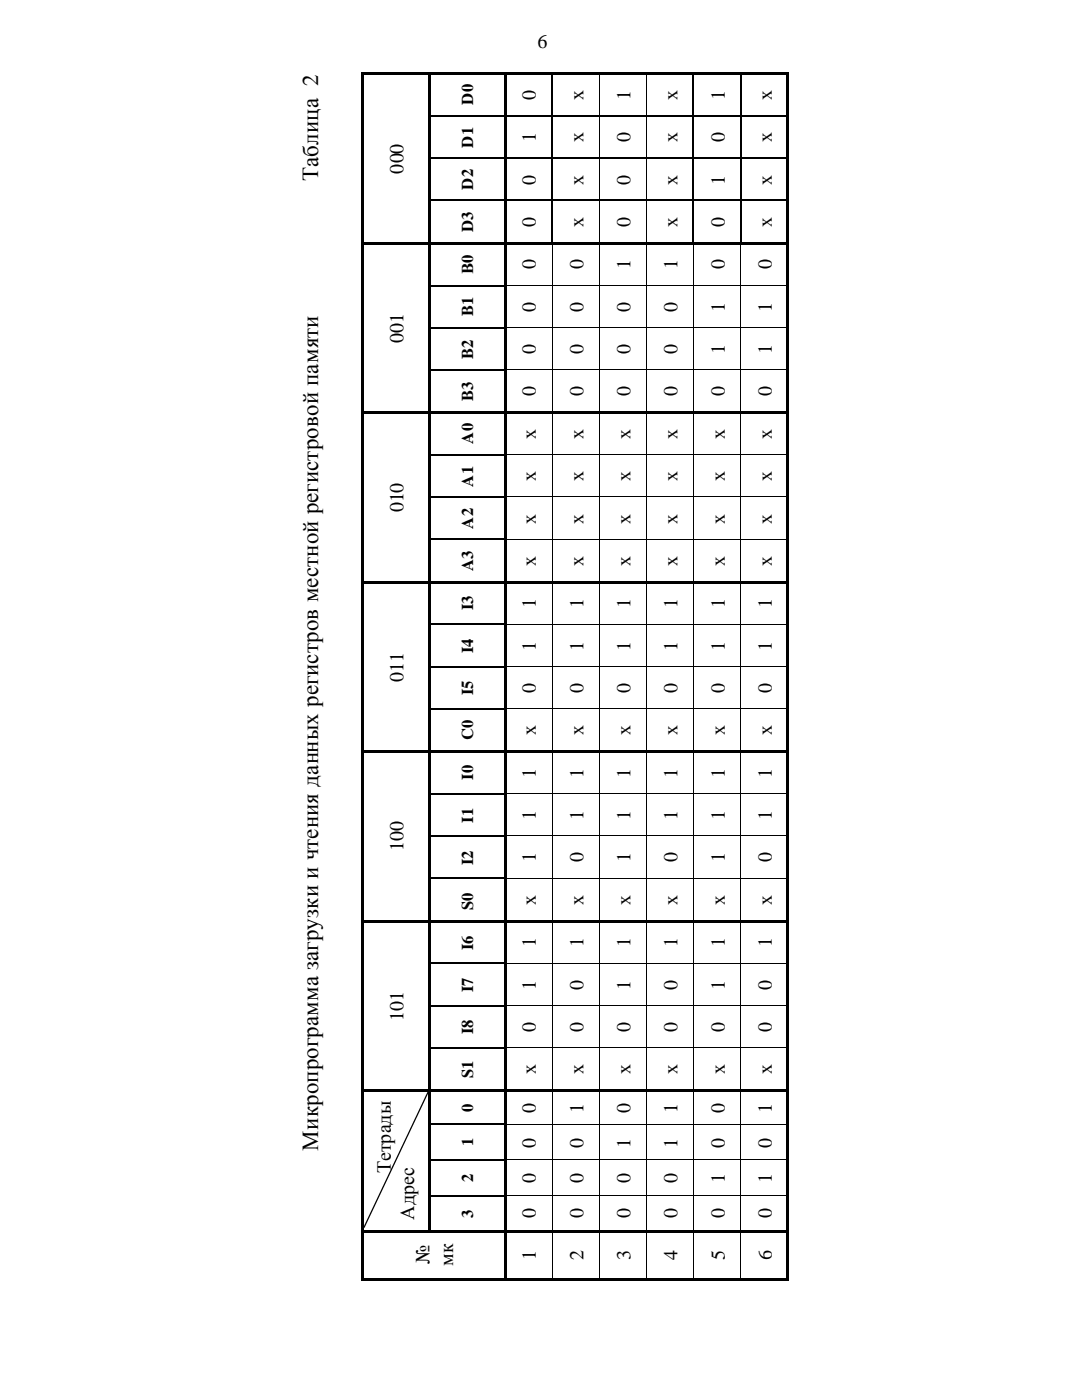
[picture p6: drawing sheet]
<svg xmlns="http://www.w3.org/2000/svg" width="216mm" height="279mm" viewBox="0 0 216 279" stroke-linecap="round" stroke-linejoin="round" font-family="sans-serif">
<defs><g id="words">
<g font-size="4.6">
<text x="63.5" y="36.2" transform="rotate(-90 63.5 36.2)">Таблица 2</text>
<text x="63.5" y="229.6" transform="rotate(-90 63.5 229.6)">Микропрограммазагрузкиичтения данных регистров местной регистровой памяти</text>
</g>
<g font-size="4">
<text x="107.3" y="9.7">6</text>
<text x="106.9" y="19.9" transform="rotate(-90 106.9 19.9)">0</text>
<text x="116.4" y="19.9" transform="rotate(-90 116.4 19.9)">х</text>
<text x="125.8" y="19.9" transform="rotate(-90 125.8 19.9)">1</text>
<text x="135.2" y="19.9" transform="rotate(-90 135.2 19.9)">х</text>
<text x="144.6" y="19.9" transform="rotate(-90 144.6 19.9)">1</text>
<text x="154" y="19.9" transform="rotate(-90 154 19.9)">х</text>
<text x="106.9" y="28.4" transform="rotate(-90 106.9 28.4)">1</text>
<text x="116.4" y="28.4" transform="rotate(-90 116.4 28.4)">х</text>
<text x="125.8" y="28.4" transform="rotate(-90 125.8 28.4)">0</text>
<text x="135.2" y="28.4" transform="rotate(-90 135.2 28.4)">х</text>
<text x="144.6" y="28.4" transform="rotate(-90 144.6 28.4)">0</text>
<text x="154" y="28.4" transform="rotate(-90 154 28.4)">х</text>
<text x="80.5" y="34.6" transform="rotate(-90 80.5 34.6)">000</text>
<text x="106.9" y="36.8" transform="rotate(-90 106.9 36.8)">0</text>
<text x="116.4" y="36.8" transform="rotate(-90 116.4 36.8)">х</text>
<text x="125.8" y="36.8" transform="rotate(-90 125.8 36.8)">0</text>
<text x="135.2" y="36.8" transform="rotate(-90 135.2 36.8)">х</text>
<text x="144.6" y="36.8" transform="rotate(-90 144.6 36.8)">1</text>
<text x="154" y="36.8" transform="rotate(-90 154 36.8)">х</text>
<text x="106.9" y="45.3" transform="rotate(-90 106.9 45.3)">0</text>
<text x="116.4" y="45.3" transform="rotate(-90 116.4 45.3)">х</text>
<text x="125.8" y="45.3" transform="rotate(-90 125.8 45.3)">0</text>
<text x="135.2" y="45.3" transform="rotate(-90 135.2 45.3)">х</text>
<text x="144.6" y="45.3" transform="rotate(-90 144.6 45.3)">0</text>
<text x="154" y="45.3" transform="rotate(-90 154 45.3)">х</text>
<text x="106.9" y="53.7" transform="rotate(-90 106.9 53.7)">0</text>
<text x="116.4" y="53.7" transform="rotate(-90 116.4 53.7)">0</text>
<text x="125.8" y="53.7" transform="rotate(-90 125.8 53.7)">1</text>
<text x="135.2" y="53.7" transform="rotate(-90 135.2 53.7)">1</text>
<text x="144.6" y="53.7" transform="rotate(-90 144.6 53.7)">0</text>
<text x="154" y="53.7" transform="rotate(-90 154 53.7)">0</text>
<text x="106.9" y="62.2" transform="rotate(-90 106.9 62.2)">0</text>
<text x="116.4" y="62.2" transform="rotate(-90 116.4 62.2)">0</text>
<text x="125.8" y="62.2" transform="rotate(-90 125.8 62.2)">0</text>
<text x="135.2" y="62.2" transform="rotate(-90 135.2 62.2)">0</text>
<text x="144.6" y="62.2" transform="rotate(-90 144.6 62.2)">1</text>
<text x="154" y="62.2" transform="rotate(-90 154 62.2)">1</text>
<text x="80.5" y="68.4" transform="rotate(-90 80.5 68.4)">001</text>
<text x="106.9" y="70.7" transform="rotate(-90 106.9 70.7)">0</text>
<text x="116.4" y="70.7" transform="rotate(-90 116.4 70.7)">0</text>
<text x="125.8" y="70.7" transform="rotate(-90 125.8 70.7)">0</text>
<text x="135.2" y="70.7" transform="rotate(-90 135.2 70.7)">0</text>
<text x="144.6" y="70.7" transform="rotate(-90 144.6 70.7)">1</text>
<text x="154" y="70.7" transform="rotate(-90 154 70.7)">1</text>
<text x="106.9" y="79.1" transform="rotate(-90 106.9 79.1)">0</text>
<text x="116.4" y="79.1" transform="rotate(-90 116.4 79.1)">0</text>
<text x="125.8" y="79.1" transform="rotate(-90 125.8 79.1)">0</text>
<text x="135.2" y="79.1" transform="rotate(-90 135.2 79.1)">0</text>
<text x="144.6" y="79.1" transform="rotate(-90 144.6 79.1)">0</text>
<text x="154" y="79.1" transform="rotate(-90 154 79.1)">0</text>
<text x="106.9" y="87.5" transform="rotate(-90 106.9 87.5)">х</text>
<text x="116.4" y="87.5" transform="rotate(-90 116.4 87.5)">х</text>
<text x="125.8" y="87.5" transform="rotate(-90 125.8 87.5)">х</text>
<text x="135.2" y="87.5" transform="rotate(-90 135.2 87.5)">х</text>
<text x="144.6" y="87.5" transform="rotate(-90 144.6 87.5)">х</text>
<text x="154" y="87.5" transform="rotate(-90 154 87.5)">х</text>
<text x="106.9" y="96" transform="rotate(-90 106.9 96)">х</text>
<text x="116.4" y="96" transform="rotate(-90 116.4 96)">х</text>
<text x="125.8" y="96" transform="rotate(-90 125.8 96)">х</text>
<text x="135.2" y="96" transform="rotate(-90 135.2 96)">х</text>
<text x="144.6" y="96" transform="rotate(-90 144.6 96)">х</text>
<text x="154" y="96" transform="rotate(-90 154 96)">х</text>
<text x="80.5" y="102.3" transform="rotate(-90 80.5 102.3)">010</text>
<text x="106.9" y="104.5" transform="rotate(-90 106.9 104.5)">х</text>
<text x="116.4" y="104.5" transform="rotate(-90 116.4 104.5)">х</text>
<text x="125.8" y="104.5" transform="rotate(-90 125.8 104.5)">х</text>
<text x="135.2" y="104.5" transform="rotate(-90 135.2 104.5)">х</text>
<text x="144.6" y="104.5" transform="rotate(-90 144.6 104.5)">х</text>
<text x="154" y="104.5" transform="rotate(-90 154 104.5)">х</text>
<text x="106.9" y="112.9" transform="rotate(-90 106.9 112.9)">х</text>
<text x="116.4" y="112.9" transform="rotate(-90 116.4 112.9)">х</text>
<text x="125.8" y="112.9" transform="rotate(-90 125.8 112.9)">х</text>
<text x="135.2" y="112.9" transform="rotate(-90 135.2 112.9)">х</text>
<text x="144.6" y="112.9" transform="rotate(-90 144.6 112.9)">х</text>
<text x="154" y="112.9" transform="rotate(-90 154 112.9)">х</text>
<text x="106.9" y="121.3" transform="rotate(-90 106.9 121.3)">1</text>
<text x="116.4" y="121.3" transform="rotate(-90 116.4 121.3)">1</text>
<text x="125.8" y="121.3" transform="rotate(-90 125.8 121.3)">1</text>
<text x="135.2" y="121.3" transform="rotate(-90 135.2 121.3)">1</text>
<text x="144.6" y="121.3" transform="rotate(-90 144.6 121.3)">1</text>
<text x="154" y="121.3" transform="rotate(-90 154 121.3)">1</text>
<text x="106.9" y="129.9" transform="rotate(-90 106.9 129.9)">1</text>
<text x="116.4" y="129.9" transform="rotate(-90 116.4 129.9)">1</text>
<text x="125.8" y="129.9" transform="rotate(-90 125.8 129.9)">1</text>
<text x="135.2" y="129.9" transform="rotate(-90 135.2 129.9)">1</text>
<text x="144.6" y="129.9" transform="rotate(-90 144.6 129.9)">1</text>
<text x="154" y="129.9" transform="rotate(-90 154 129.9)">1</text>
<text x="80.5" y="136.1" transform="rotate(-90 80.5 136.1)">011</text>
<text x="106.9" y="138.3" transform="rotate(-90 106.9 138.3)">0</text>
<text x="116.4" y="138.3" transform="rotate(-90 116.4 138.3)">0</text>
<text x="125.8" y="138.3" transform="rotate(-90 125.8 138.3)">0</text>
<text x="135.2" y="138.3" transform="rotate(-90 135.2 138.3)">0</text>
<text x="144.6" y="138.3" transform="rotate(-90 144.6 138.3)">0</text>
<text x="154" y="138.3" transform="rotate(-90 154 138.3)">0</text>
<text x="106.9" y="146.7" transform="rotate(-90 106.9 146.7)">х</text>
<text x="116.4" y="146.7" transform="rotate(-90 116.4 146.7)">х</text>
<text x="125.8" y="146.7" transform="rotate(-90 125.8 146.7)">х</text>
<text x="135.2" y="146.7" transform="rotate(-90 135.2 146.7)">х</text>
<text x="144.6" y="146.7" transform="rotate(-90 144.6 146.7)">х</text>
<text x="154" y="146.7" transform="rotate(-90 154 146.7)">х</text>
<text x="106.9" y="155.2" transform="rotate(-90 106.9 155.2)">1</text>
<text x="116.4" y="155.2" transform="rotate(-90 116.4 155.2)">1</text>
<text x="125.8" y="155.2" transform="rotate(-90 125.8 155.2)">1</text>
<text x="135.2" y="155.2" transform="rotate(-90 135.2 155.2)">1</text>
<text x="144.6" y="155.2" transform="rotate(-90 144.6 155.2)">1</text>
<text x="154" y="155.2" transform="rotate(-90 154 155.2)">1</text>
<text x="106.9" y="163.7" transform="rotate(-90 106.9 163.7)">1</text>
<text x="116.4" y="163.7" transform="rotate(-90 116.4 163.7)">1</text>
<text x="125.8" y="163.7" transform="rotate(-90 125.8 163.7)">1</text>
<text x="135.2" y="163.7" transform="rotate(-90 135.2 163.7)">1</text>
<text x="144.6" y="163.7" transform="rotate(-90 144.6 163.7)">1</text>
<text x="154" y="163.7" transform="rotate(-90 154 163.7)">1</text>
<text x="80.5" y="169.8" transform="rotate(-90 80.5 169.8)">100</text>
<text x="106.9" y="172.1" transform="rotate(-90 106.9 172.1)">1</text>
<text x="116.4" y="172.1" transform="rotate(-90 116.4 172.1)">0</text>
<text x="125.8" y="172.1" transform="rotate(-90 125.8 172.1)">1</text>
<text x="135.2" y="172.1" transform="rotate(-90 135.2 172.1)">0</text>
<text x="144.6" y="172.1" transform="rotate(-90 144.6 172.1)">1</text>
<text x="154" y="172.1" transform="rotate(-90 154 172.1)">0</text>
<text x="106.9" y="180.6" transform="rotate(-90 106.9 180.6)">х</text>
<text x="116.4" y="180.6" transform="rotate(-90 116.4 180.6)">х</text>
<text x="125.8" y="180.6" transform="rotate(-90 125.8 180.6)">х</text>
<text x="135.2" y="180.6" transform="rotate(-90 135.2 180.6)">х</text>
<text x="144.6" y="180.6" transform="rotate(-90 144.6 180.6)">х</text>
<text x="154" y="180.6" transform="rotate(-90 154 180.6)">х</text>
<text x="106.9" y="189.1" transform="rotate(-90 106.9 189.1)">1</text>
<text x="116.4" y="189.1" transform="rotate(-90 116.4 189.1)">1</text>
<text x="125.8" y="189.1" transform="rotate(-90 125.8 189.1)">1</text>
<text x="135.2" y="189.1" transform="rotate(-90 135.2 189.1)">1</text>
<text x="144.6" y="189.1" transform="rotate(-90 144.6 189.1)">1</text>
<text x="154" y="189.1" transform="rotate(-90 154 189.1)">1</text>
<text x="106.9" y="197.5" transform="rotate(-90 106.9 197.5)">1</text>
<text x="116.4" y="197.5" transform="rotate(-90 116.4 197.5)">0</text>
<text x="125.8" y="197.5" transform="rotate(-90 125.8 197.5)">1</text>
<text x="135.2" y="197.5" transform="rotate(-90 135.2 197.5)">0</text>
<text x="144.6" y="197.5" transform="rotate(-90 144.6 197.5)">1</text>
<text x="154" y="197.5" transform="rotate(-90 154 197.5)">0</text>
<text x="80.5" y="203.7" transform="rotate(-90 80.5 203.7)">101</text>
<text x="106.9" y="206" transform="rotate(-90 106.9 206)">0</text>
<text x="116.4" y="206" transform="rotate(-90 116.4 206)">0</text>
<text x="125.8" y="206" transform="rotate(-90 125.8 206)">0</text>
<text x="135.2" y="206" transform="rotate(-90 135.2 206)">0</text>
<text x="144.6" y="206" transform="rotate(-90 144.6 206)">0</text>
<text x="154" y="206" transform="rotate(-90 154 206)">0</text>
<text x="106.9" y="214.4" transform="rotate(-90 106.9 214.4)">х</text>
<text x="116.4" y="214.4" transform="rotate(-90 116.4 214.4)">х</text>
<text x="125.8" y="214.4" transform="rotate(-90 125.8 214.4)">х</text>
<text x="135.2" y="214.4" transform="rotate(-90 135.2 214.4)">х</text>
<text x="144.6" y="214.4" transform="rotate(-90 144.6 214.4)">х</text>
<text x="154" y="214.4" transform="rotate(-90 154 214.4)">х</text>
<text x="106.9" y="222.1" transform="rotate(-90 106.9 222.1)">0</text>
<text x="116.4" y="222.1" transform="rotate(-90 116.4 222.1)">1</text>
<text x="125.8" y="222.1" transform="rotate(-90 125.8 222.1)">0</text>
<text x="135.2" y="222.1" transform="rotate(-90 135.2 222.1)">1</text>
<text x="144.6" y="222.1" transform="rotate(-90 144.6 222.1)">0</text>
<text x="154" y="222.1" transform="rotate(-90 154 222.1)">1</text>
<text x="106.9" y="229" transform="rotate(-90 106.9 229)">0</text>
<text x="116.4" y="229" transform="rotate(-90 116.4 229)">0</text>
<text x="125.8" y="229" transform="rotate(-90 125.8 229)">1</text>
<text x="135.2" y="229" transform="rotate(-90 135.2 229)">1</text>
<text x="144.6" y="229" transform="rotate(-90 144.6 229)">0</text>
<text x="154" y="229" transform="rotate(-90 154 229)">0</text>
<text x="78" y="234.2" transform="rotate(-90 78 234.2)">Тетрады</text>
<text x="106.9" y="236.1" transform="rotate(-90 106.9 236.1)">0</text>
<text x="116.4" y="236.1" transform="rotate(-90 116.4 236.1)">0</text>
<text x="125.8" y="236.1" transform="rotate(-90 125.8 236.1)">0</text>
<text x="135.2" y="236.1" transform="rotate(-90 135.2 236.1)">0</text>
<text x="144.6" y="236.1" transform="rotate(-90 144.6 236.1)">1</text>
<text x="154" y="236.1" transform="rotate(-90 154 236.1)">1</text>
<text x="82.6" y="243.4" transform="rotate(-90 82.6 243.4)">Адрес</text>
<text x="106.9" y="243.2" transform="rotate(-90 106.9 243.2)">0</text>
<text x="116.4" y="243.2" transform="rotate(-90 116.4 243.2)">0</text>
<text x="125.8" y="243.2" transform="rotate(-90 125.8 243.2)">0</text>
<text x="135.2" y="243.2" transform="rotate(-90 135.2 243.2)">0</text>
<text x="144.6" y="243.2" transform="rotate(-90 144.6 243.2)">0</text>
<text x="154" y="243.2" transform="rotate(-90 154 243.2)">0</text>
<text x="106.9" y="251.4" transform="rotate(-90 106.9 251.4)">1</text>
<text x="116.4" y="251.4" transform="rotate(-90 116.4 251.4)">2</text>
<text x="125.8" y="251.4" transform="rotate(-90 125.8 251.4)">3</text>
<text x="135.2" y="251.4" transform="rotate(-90 135.2 251.4)">4</text>
<text x="144.6" y="251.4" transform="rotate(-90 144.6 251.4)">5</text>
<text x="154" y="251.4" transform="rotate(-90 154 251.4)">6</text>
<text x="85.7" y="252.3" transform="rotate(-90 85.7 252.3)">№</text>
<text x="90.4" y="252.6" transform="rotate(-90 90.4 252.6)">мк</text>
</g>
<g font-size="3.3">
<text x="94.4" y="20.9" transform="rotate(-90 94.4 20.9)">D0</text>
<text x="94.4" y="29.5" transform="rotate(-90 94.4 29.5)">D1</text>
<text x="94.4" y="37.8" transform="rotate(-90 94.4 37.8)">D2</text>
<text x="94.4" y="46.3" transform="rotate(-90 94.4 46.3)">D3</text>
<text x="94.4" y="54.7" transform="rotate(-90 94.4 54.7)">В0</text>
<text x="94.4" y="63.2" transform="rotate(-90 94.4 63.2)">B1</text>
<text x="94.4" y="71.6" transform="rotate(-90 94.4 71.6)">B2</text>
<text x="94.4" y="80" transform="rotate(-90 94.4 80)">B3</text>
<text x="94.4" y="88.6" transform="rotate(-90 94.4 88.6)">A0</text>
<text x="94.4" y="97.1" transform="rotate(-90 94.4 97.1)">A1</text>
<text x="94.4" y="105.5" transform="rotate(-90 94.4 105.5)">A2</text>
<text x="94.4" y="114" transform="rotate(-90 94.4 114)">A3</text>
<text x="94.4" y="121.8" transform="rotate(-90 94.4 121.8)">I3</text>
<text x="94.4" y="130.4" transform="rotate(-90 94.4 130.4)">I4</text>
<text x="94.4" y="138.8" transform="rotate(-90 94.4 138.8)">I5</text>
<text x="94.4" y="147.7" transform="rotate(-90 94.4 147.7)">C0</text>
<text x="94.4" y="155.6" transform="rotate(-90 94.4 155.6)">I0</text>
<text x="94.4" y="164.2" transform="rotate(-90 94.4 164.2)">I1</text>
<text x="94.4" y="172.6" transform="rotate(-90 94.4 172.6)">I2</text>
<text x="94.4" y="181.6" transform="rotate(-90 94.4 181.6)">S0</text>
<text x="94.4" y="189.6" transform="rotate(-90 94.4 189.6)">I6</text>
<text x="94.4" y="198" transform="rotate(-90 94.4 198)">I7</text>
<text x="94.4" y="206.4" transform="rotate(-90 94.4 206.4)">I8</text>
<text x="94.4" y="215.1" transform="rotate(-90 94.4 215.1)">S1</text>
<text x="94.4" y="221.9" transform="rotate(-90 94.4 221.9)">0</text>
<text x="94.4" y="228.8" transform="rotate(-90 94.4 228.8)">1</text>
<text x="94.4" y="235.9" transform="rotate(-90 94.4 235.9)">2</text>
<text x="94.4" y="243" transform="rotate(-90 94.4 243)">3</text>
</g>
</g></defs>
<g fill="#000">
<path d="M72.1 14.5h.5v.5h-.5zM72.6 14.5h12.8v.5h-12.8zM85.4 14.5h.5v.5h-.5zM85.9 14.5h14.7v.5h-14.7zM100.6 14.5h.4v.5h-.4zM101 14.5h9.1v.5h-9.1zM110.1 14.5h.4v.5h-.4zM110.5 14.5h9v.5h-9zM119.5 14.5h.4v.5h-.4zM119.9 14.5h9v.5h-9zM128.9 14.5h.4v.5h-.4zM129.3 14.5h8.9v.5h-8.9z"/>
<path d="M138.2 14.5h.5v.5h-.5zM138.7 14.5h9v.5h-9zM147.7 14.5h.5v.5h-.5zM148.2 14.5h8.8v.5h-8.8zM157 14.5h.5v.5h-.5zM72.1 15h.5v7.9h-.5zM72.1 22.9h.5v.6h-.5zM72.1 23.5h.5v7.9h-.5zM72.1 31.4h.5v.5h-.5zM72.1 31.9h.5v8h-.5zM85.4 15h.5v7.9h-.5zM85.4 22.9h.5v.6h-.5z"/>
<path d="M85.4 23.5h.5v7.9h-.5zM85.4 31.4h.5v.5h-.5zM85.4 31.9h.5v8h-.5zM100.6 22.9h.4v.6h-.4zM100.6 31.4h.4v.5h-.4zM110.1 22.9h.2v.6h-.2zM110.1 31.4h.2v.5h-.2zM119.5 22.9h.1v.6h-.1zM119.5 31.4h.1v.5h-.1zM128.9 22.9h.1v.6h-.1zM128.9 31.4h.1v.5h-.1zM138.2 22.9h.2v.6h-.2z"/>
<path d="M138.2 31.4h.2v.5h-.2zM147.7 22.9h.2v.6h-.2zM147.7 31.4h.2v.5h-.2zM157 15h.5v7.9h-.5zM157 22.9h.5v.6h-.5zM157 23.5h.5v7.9h-.5zM157 31.4h.5v.5h-.5zM157 31.9h.5v8h-.5zM72.1 39.9h.5v.4h-.5zM72.1 40.3h.5v8h-.5zM72.1 48.3h.5v.5h-.5zM72.1 48.8h.5v8h-.5z"/>
<path d="M72.1 56.8h.5v.5h-.5zM72.6 48.3h12.8v.5h-12.8zM85.4 39.9h.5v.4h-.5zM85.4 40.3h.5v8h-.5zM85.4 48.3h.5v.5h-.5zM85.4 48.8h.5v8h-.5zM85.4 56.8h.5v.5h-.5zM85.9 48.3h14.7v.5h-14.7zM100.6 39.9h.4v.4h-.4zM100.6 48.3h.4v.5h-.4zM100.6 56.8h.4v.5h-.4zM101 48.3h9.1v.5h-9.1z"/>
<path d="M110.1 39.9h.2v.4h-.2zM110.1 48.3h.4v.5h-.4zM110.2 56.8h.1v.5h-.1zM110.3 48.3h.4v.5h-.4zM110.7 48.3h8.8v.5h-8.8zM119.5 39.9h.1v.4h-.1zM119.5 48.3h.4v.5h-.4zM119.5 56.8l.1 .5zM119.6 48.3h.5v.5h-.5zM120.1 48.3h8.8v.5h-8.8zM128.9 39.9h.1v.4h-.1zM128.9 48.3h.4v.5h-.4z"/>
<path d="M128.9 56.8h.1v.5h-.1zM129 48.3h.5v.5h-.5zM129.5 48.3h8.7v.5h-8.7zM138.2 39.9h.2v.4h-.2zM138.2 48.3h.5v.5h-.5zM138.3 56.8h.1v.5h-.1zM138.4 48.3h.5v.5h-.5zM138.9 48.3h8.8v.5h-8.8zM147.7 39.9h.2v.4h-.2zM147.7 48.3h.5v.5h-.5zM147.7 56.8h.2v.5h-.2zM147.9 48.3h.5v.5h-.5z"/>
<path d="M148.4 48.3h8.6v.5h-8.6zM157 39.9h.5v.4h-.5zM157 40.3h.5v8h-.5zM157 48.3h.5v.5h-.5zM157 48.8h.5v8h-.5zM157 56.8h.5v.5h-.5zM72.1 57.3h.5v8h-.5zM72.1 65.3h.5v.4h-.5zM72.1 65.7h.5v8h-.5zM72.1 73.7h.5v.5h-.5zM85.4 57.3h.5v8h-.5zM85.4 65.3h.5v.4h-.5z"/>
<path d="M85.4 65.7h.5v8h-.5zM85.4 73.7h.5v.5h-.5zM100.6 65.3h.4v.4h-.4zM100.6 73.7h.4v.5h-.4zM110.2 65.3h.1v.4h-.1zM110.2 73.7h.1v.5h-.1zM119.5 65.3l.1 .4zM119.5 73.7l.1 .5zM128.9 65.3h.1v.4h-.1zM128.9 73.7h.1v.5h-.1zM138.3 65.3h.1v.4h-.1zM138.3 73.7h.1v.5h-.1z"/>
<path d="M147.7 65.3h.2v.4h-.2zM147.7 73.7h.2v.5h-.2zM157 57.3h.5v8h-.5zM157 65.3h.5v.4h-.5zM157 65.7h.5v8h-.5zM157 73.7h.5v.5h-.5zM72.1 74.2h.5v7.9h-.5zM72.1 82.1h.5v.5h-.5zM72.1 82.6h.5v8h-.5zM72.1 90.6h.5v.5h-.5zM72.1 91.1h.5v8h-.5zM72.1 99.1h.5v.5h-.5z"/>
<path d="M72.6 82.1h12.8v.5h-12.8zM85.4 74.2h.5v7.9h-.5zM85.4 82.1h.5v.5h-.5zM85.4 82.6h.5v8h-.5zM85.4 90.6h.5v.5h-.5zM85.4 91.1h.5v8h-.5zM85.4 99.1h.5v.5h-.5zM85.9 82.1h14.7v.5h-14.7zM100.6 82.1h.4v.5h-.4zM100.6 90.6h.4v.5h-.4zM100.6 99.1h.4v.5h-.4zM101 82.1h9.2v.5h-9.2z"/>
<path d="M110.2 82.1h.4v.5h-.4zM110.2 90.6h.1v.5h-.1zM110.2 99.1h.1v.5h-.1zM110.6 82.1h8.9v.5h-8.9zM119.5 82.1h.5v.5h-.5zM119.5 90.6l.1 .5zM119.5 99.1l.1 .5zM120 82.1h8.9v.5h-8.9zM128.9 82.1h.5v.5h-.5zM128.9 90.6h.1v.5h-.1zM128.9 99.1h.1v.5h-.1zM129.4 82.1h8.9v.5h-8.9z"/>
<path d="M138.3 82.1h.5v.5h-.5zM138.3 90.6h.1v.5h-.1zM138.3 99.1h.1v.5h-.1zM138.8 82.1h8.9v.5h-8.9zM147.7 82.1h.6v.5h-.6zM147.7 90.6h.2v.5h-.2zM147.7 99.1h.2v.5h-.2zM148.3 82.1h8.7v.5h-8.7zM157 74.2h.5v7.9h-.5zM157 82.1h.5v.5h-.5zM157 82.6h.5v8h-.5zM157 90.6h.5v.5h-.5z"/>
<path d="M157 91.1h.5v8h-.5zM157 99.1h.5v.5h-.5zM72.1 99.6h.5v7.9h-.5zM72.1 107.5h.5v.4h-.5zM72.1 107.9h.5v8h-.5zM72.1 115.9h.5v.5h-.5zM72.6 115.9h12.8v.5h-12.8zM85.4 99.6h.5v7.9h-.5zM85.4 107.5h.5v.4h-.5zM85.4 107.9h.5v8h-.5zM85.4 115.9h.5v.5h-.5zM85.9 115.9h14.7v.5h-14.7z"/>
<path d="M100.6 107.5h.4v.4h-.4zM100.6 115.9h.4v.5h-.4zM101 115.9h9.2v.5h-9.2zM110.2 107.5h.1v.4h-.1zM110.2 115.9h.4v.5h-.4zM110.6 115.9h8.9v.5h-8.9zM119.5 107.5l.1 .4zM119.5 115.9h.5v.5h-.5zM120 115.9h8.9v.5h-8.9zM128.9 107.5h.1v.4h-.1zM128.9 115.9h.5v.5h-.5zM129.4 115.9h8.9v.5h-8.9z"/>
<path d="M138.3 107.5h.1v.4h-.1zM138.3 115.9h.5v.5h-.5zM138.8 115.9h8.9v.5h-8.9zM147.7 107.5h.2v.4h-.2zM147.7 115.9h.6v.5h-.6zM148.3 115.9h8.7v.5h-8.7zM157 99.6h.5v7.9h-.5zM157 107.5h.5v.4h-.5zM157 107.9h.5v8h-.5zM157 115.9h.5v.5h-.5zM72.1 116.4h.5v8.1h-.5zM72.1 124.5h.5v.5h-.5z"/>
<path d="M72.1 125h.5v7.9h-.5zM72.1 132.9h.5v.4h-.5zM85.4 116.4h.5v8.1h-.5zM85.4 124.5h.5v.5h-.5zM85.4 125h.5v7.9h-.5zM85.4 132.9h.5v.4h-.5zM100.6 124.5h.4v.5h-.4zM100.6 132.9h.4v.4h-.4zM110.2 124.5h.1v.5h-.1zM110.2 132.9h.1v.4h-.1zM119.5 124.5l.1 .5zM119.5 132.9l.1 .4z"/>
<path d="M128.9 124.5h.1v.5h-.1zM128.9 132.9h.1v.4h-.1zM138.3 124.5h.1v.5h-.1zM138.3 132.9h.1v.4h-.1zM147.7 124.5h.2v.5h-.2zM147.7 132.9h.2v.4h-.2zM157 116.4h.5v8.1h-.5zM157 124.5h.5v.5h-.5zM157 125h.5v7.9h-.5zM157 132.9h.5v.4h-.5zM72.1 133.3h.5v8h-.5zM72.1 141.3h.5v.5h-.5z"/>
<path d="M72.1 141.8h.5v8h-.5zM72.1 149.8h.5v.5h-.5zM72.1 150.3h.5v7.9h-.5zM72.1 158.2h.5v.6h-.5zM72.6 149.8h12.8v.5h-12.8zM85.4 133.3h.5v8h-.5zM85.4 141.3h.5v.5h-.5zM85.4 141.8h.5v8h-.5zM85.4 149.8h.5v.5h-.5zM85.4 150.3h.5v7.9h-.5zM85.4 158.2h.5v.6h-.5zM85.9 149.8h14.7v.5h-14.7z"/>
<path d="M100.6 141.3h.4v.5h-.4zM100.6 149.8h.4v.5h-.4zM100.6 158.2h.4v.6h-.4zM101 149.8h9.2v.5h-9.2zM110.2 141.3h.1v.5h-.1zM110.2 149.8h.4v.5h-.4zM110.2 158.2h.1v.6h-.1zM110.6 149.8h8.9v.5h-8.9zM119.5 141.3l.1 .5zM119.5 149.8h.5v.5h-.5zM119.5 158.2l.1 .6zM120 149.8h8.9v.5h-8.9z"/>
<path d="M128.9 141.3h.1v.5h-.1zM128.9 149.8h.5v.5h-.5zM128.9 158.2h.1v.6h-.1zM129.4 149.8h8.9v.5h-8.9zM138.3 141.3h.1v.5h-.1zM138.3 149.8h.5v.5h-.5zM138.3 158.2h.1v.6h-.1zM138.8 149.8h8.9v.5h-8.9zM147.7 141.3h.2v.5h-.2zM147.7 149.8h.6v.5h-.6zM147.7 158.2h.2v.6h-.2zM148.3 149.8h8.7v.5h-8.7z"/>
<path d="M157 133.3h.5v8h-.5zM157 141.3h.5v.5h-.5zM157 141.8h.5v8h-.5zM157 149.8h.5v.5h-.5zM157 150.3h.5v7.9h-.5zM157 158.2h.5v.6h-.5zM72.1 158.8h.5v7.9h-.5zM72.1 166.7h.5v.5h-.5zM72.1 167.2h.5v8h-.5zM72.1 175.2h.5v.4h-.5zM85.4 158.8h.5v7.9h-.5zM85.4 166.7h.5v.5h-.5z"/>
<path d="M85.4 167.2h.5v8h-.5zM85.4 175.2h.5v.4h-.5zM100.6 166.7h.4v.5h-.4zM100.6 175.2h.4v.4h-.4zM110.2 166.7h.1v.5h-.1zM110.2 175.2h.1v.4h-.1zM119.5 166.7l.1 .5zM119.5 175.2l.1 .4zM128.9 166.7h.1v.5h-.1zM128.9 175.2h.1v.4h-.1zM138.3 166.7h.1v.5h-.1zM138.3 175.2h.1v.4h-.1z"/>
<path d="M147.7 166.7h.2v.5h-.2zM147.7 175.2h.2v.4h-.2zM157 158.8h.5v7.9h-.5zM157 166.7h.5v.5h-.5zM157 167.2h.5v8h-.5zM157 175.2h.5v.4h-.5zM72.1 175.6h.5v8h-.5zM72.1 183.6h.5v.5h-.5zM72.1 184.1h.5v8h-.5zM72.1 192.1h.5v.5h-.5zM72.6 183.6h12.8v.5h-12.8zM85.4 175.6h.5v8h-.5z"/>
<path d="M85.4 183.6h.5v.5h-.5zM85.4 184.1h.5v8h-.5zM85.4 192.1h.5v.5h-.5zM85.9 183.6h14.7v.5h-14.7zM100.6 183.6h.4v.5h-.4zM100.6 192.1h.4v.5h-.4zM101 183.6h9.2v.5h-9.2zM110.2 183.6h.4v.5h-.4zM110.2 192.1h.1v.5h-.1zM110.6 183.6h8.9v.5h-8.9zM119.5 183.6h.5v.5h-.5zM119.5 192.1l.1 .5z"/>
<path d="M120 183.6h8.9v.5h-8.9zM128.9 183.6h.5v.5h-.5zM128.9 192.1h.1v.5h-.1zM129.4 183.6h8.9v.5h-8.9zM138.3 183.6h.5v.5h-.5zM138.3 192.1h.1v.5h-.1zM138.8 183.6h8.9v.5h-8.9zM147.7 183.6h.6v.5h-.6zM147.7 192.1h.2v.5h-.2zM148.3 183.6h8.7v.5h-8.7zM157 175.6h.5v8h-.5zM157 183.6h.5v.5h-.5z"/>
<path d="M157 184.1h.5v8h-.5zM157 192.1h.5v.5h-.5zM72.1 192.6h.5v8h-.5zM72.1 200.6h.5v.4h-.5zM72.1 201h.5v8h-.5zM72.1 209h.5v.5h-.5zM72.1 209.5h.5v8h-.5zM72.1 217.5h.5v.4h-.5zM85.4 192.6h.5v8h-.5zM85.4 200.6h.5v.4h-.5zM85.4 201h.5v8h-.5zM85.4 209h.5v.5h-.5z"/>
<path d="M85.4 209.5h.5v8h-.5zM85.4 217.5h.5v.4h-.5zM100.6 200.6h.4v.4h-.4zM100.6 209h.4v.5h-.4zM100.6 217.5h.4v.4h-.4zM110.2 200.6h.1v.4h-.1zM110.2 209h.1v.5h-.1zM110.2 217.5h.4v.4h-.4zM119.5 200.6l.1 .4zM119.5 209l.1 .5zM119.5 217.5h.5v.4h-.5zM128.9 200.6h.1v.4h-.1z"/>
<path d="M128.9 209h.1v.5h-.1zM128.9 217.5h.5v.4h-.5zM138.3 200.6h.1v.4h-.1zM138.3 209h.1v.5h-.1zM138.3 217.5h.5v.4h-.5zM147.7 200.6h.2v.4h-.2zM147.7 209h.2v.5h-.2zM147.7 217.5h.6v.4h-.6zM157 192.6h.5v8h-.5zM157 200.6h.5v.4h-.5zM157 201h.5v8h-.5zM157 209h.5v.5h-.5z"/>
<path d="M157 209.5h.5v8h-.5zM157 217.5h.5v.4h-.5zM72.1 217.9h.5v6.4h-.5zM72.1 224.3h.5v.4h-.5zM72.1 224.7h.5v6.6h-.5zM72.1 231.3h.5v.5h-.5zM72.1 231.8h.5v6.6h-.5zM72.1 238.4h.5v.5h-.5zM85.4 217.9h.5v6.4h-.5zM85.4 224.3h.5v.4h-.5zM85.4 224.7h.5v6.6h-.5zM85.4 231.3h.5v.5h-.5z"/>
<path d="M85.4 231.8h.5v6.6h-.5zM85.4 238.4h.5v.5h-.5zM100.6 224.3h.4v.4h-.4zM100.6 231.3h.4v.5h-.4zM100.6 238.4h.4v.5h-.4zM110.2 224.3h.1v.4h-.1zM110.2 231.3h.1v.5h-.1zM110.2 238.4h.1v.5h-.1zM119.5 224.3l.1 .4zM119.5 231.3l.1 .5zM119.5 238.4l.1 .5zM128.9 224.3h.1v.4h-.1z"/>
<path d="M128.9 231.3h.1v.5h-.1zM128.9 238.4h.1v.5h-.1zM138.3 224.3h.1v.4h-.1zM138.3 231.3h.1v.5h-.1zM138.3 238.4h.1v.5h-.1zM147.7 224.3h.2v.4h-.2zM147.7 231.3h.2v.5h-.2zM147.7 238.4h.2v.5h-.2zM157 217.9h.5v6.4h-.5zM157 224.3h.5v.4h-.5zM157 224.7h.5v6.6h-.5zM157 231.3h.5v.5h-.5z"/>
<path d="M157 231.8h.5v6.6h-.5zM157 238.4h.5v.5h-.5zM72.1 238.9h.5v6.6h-.5zM72.1 245.5h.5v.5h-.5zM72.1 246h.5v9h-.5zM72.1 255h.5v.5h-.5zM72.6 255h28v.5h-28zM85.4 238.9h.5v6.6h-.5zM85.4 245.5h.5v.5h-.5zM100.6 245.5h.4v.5h-.4zM100.6 255h.4v.5h-.4zM101 255h9.2v.5h-9.2z"/>
<path d="M110.2 245.5h.4v.5h-.4zM110.2 255h.4v.5h-.4zM110.6 255h8.9v.5h-8.9zM119.5 245.5h.5v.5h-.5zM119.5 255h.5v.5h-.5zM120 255h8.9v.5h-8.9zM128.9 245.5h.5v.5h-.5zM128.9 255h.5v.5h-.5zM129.4 255h8.9v.5h-8.9zM138.3 245.5h.5v.5h-.5zM138.3 255h.5v.5h-.5zM138.8 255h8.9v.5h-8.9z"/>
<path d="M147.7 245.5h.6v.5h-.6zM147.7 255h.6v.5h-.6zM148.3 255h8.7v.5h-8.7zM157 238.9h.5v6.6h-.5zM157 245.5h.5v.5h-.5zM157 246h.5v9h-.5zM157 255h.5v.5h-.5z"/>
</g>
<g fill="none" stroke="#000" stroke-width=".42">
<path d="M100.8 15v7.9M100.8 23.5v7.9M100.8 31.9v8M100.8 40.3v8M100.8 48.8v8M100.8 57.3v8M100.8 65.7v8M100.8 74.2v7.9M100.8 82.6v8M100.8 91.1v8M100.8 99.6v7.9M100.8 107.9v8"/>
<path d="M100.8 116.4v8.1M100.8 125v7.9M100.8 133.3v8M100.8 141.8v8M100.8 150.3v7.9M100.8 158.8v7.9M100.8 167.2v8M100.8 175.6v8M100.8 184.1v8M100.8 192.6v8M72.6 217.7h12.8M85.9 217.7h14.7"/>
<path d="M100.8 201v8M100.8 209.5v8M100.8 217.9v6.4M101 217.7h9.2M110.6 217.7h8.9M120 217.7h8.9M129.4 217.7h8.9M138.8 217.7h8.9M148.3 217.7h8.7M100.8 224.7v6.6M100.8 231.8v6.6M100.8 238.9v6.6"/>
<path d="M72.6 245.7h12.8M85.9 245.7h14.7M100.8 246v9M101 245.7h9.2M110.6 245.7h8.9M120 245.7h8.9M129.4 245.7h8.9M138.8 245.7h8.9M148.3 245.7h8.7"/>
</g>
<g fill="none" stroke="#000" stroke-width=".25">
<path d="M110.2 15v7.9M138.3 15v7.9M147.8 15v7.9M85.9 23.1h14.7M85.9 31.5h14.7M101 23.1h9.1M101 31.5h9.1M110.2 23.5v7.9M110.2 31.9v8M110.3 23.1h9.2M110.3 31.5h9.2M119.6 23.1h9.3"/>
<path d="M119.6 31.5h9.3M129 23.1h9.2M129 31.5h9.2M138.3 23.5v7.9M138.3 31.9v8M138.4 23.1h9.3M138.4 31.5h9.3M147.8 23.5v7.9M147.8 31.9v8M147.9 23.1h9.1M147.9 31.5h9.1M85.9 40h14.7"/>
<path d="M101 40h9.1M110.2 40.3v8M110.3 40h9.2M119.6 40h9.3M129 40h9.2M138.3 40.3v8M138.4 40h9.3M147.8 40.3v8M147.9 40h9.1M85.9 65.4h14.7M85.9 107.7h14.7M85.9 133.1h14.7"/>
<path d="M85.9 175.3h14.7M85.4 217.9l-12.8 27M85.9 200.7h14.7M85.9 224.4h14.7"/>
</g>
<g fill="none" stroke="#000" stroke-width=".2">
<path d="M119.5 15v7.9M128.9 15v7.9M119.5 23.5v7.9M119.5 31.9v8M128.9 23.5v7.9M128.9 31.9v8M101 56.9h9.2M110.2 48.8v8M110.2 57.3v8M110.3 56.9h9.2M119.5 40.3v8M119.6 48.8v8"/>
<path d="M119.6 57.3v8h-9.3M119.6 56.9h9.3M128.9 40.3v8M128.9 48.8v8M128.9 57.3v8M129 56.9h9.3M138.3 48.8v8M138.3 57.3v8M138.4 56.9h9.3M147.8 48.8v8M147.8 57.3v8M147.9 56.9h9.1"/>
<path d="M101 65.3h9.2M101 73.7h9.2M110.2 65.7v8M110.2 74.2v7.9M110.3 73.7h9.2M119.6 65.7v8M119.6 74.2v7.9M119.6 65.3h9.3M119.6 73.7h9.3M128.9 65.7v8M128.9 74.2v7.9M129 65.3h9.3"/>
<path d="M129 73.7h9.3M138.3 65.7v8M138.3 74.2v7.9M138.4 65.3h9.3M138.4 73.7h9.3M147.8 65.7v8M147.8 74.2v7.9M147.9 65.3h9.1M147.9 73.7h9.1M101 90.7h9.2M101 99.1h9.2M110.2 82.6v8"/>
<path d="M110.2 91.1v8M110.2 99.6v7.9M110.3 90.7h9.2M110.3 99.1h9.2M119.6 82.6v8M119.6 91.1v8M119.6 99.6v7.9M119.6 90.7h9.3M119.6 99.1h9.3M128.9 82.6v8M128.9 91.1v8M128.9 99.6v7.9"/>
<path d="M129 90.7h9.3M129 99.1h9.3M138.3 82.6v8M138.3 91.1v8M138.3 99.6v7.9M138.4 90.7h9.3M138.4 99.1h9.3M147.8 82.6v8M147.8 91.1v8M147.8 99.6v7.9M147.9 90.7h9.1M147.9 99.1h9.1"/>
<path d="M101 107.6h9.2M110.2 107.9v8M110.2 116.4v8.1M110.3 107.6h9.2M119.6 107.9v8M119.6 116.4v8.1M119.6 107.6h9.3M128.9 107.9v8M128.9 116.4v8.1M129 107.6h9.3M138.3 107.9v8M138.3 116.4v8.1"/>
<path d="M138.4 107.6h9.3M147.8 107.9v8M147.8 116.4v8.1M147.9 107.6h9.1M101 124.5h9.2M101 133h9.2M110.2 125v7.9M110.2 133.3v8M110.3 124.5h9.2M110.3 133h9.2M119.6 125v7.9M119.6 133.3v8"/>
<path d="M119.6 124.5h9.3M119.6 133h9.3M128.9 125v7.9M128.9 133.3v8M129 124.5h9.3M129 133h9.3M138.3 125v7.9M138.3 133.3v8M138.4 124.5h9.3M138.4 133h9.3M147.8 125v7.9M147.8 133.3v8"/>
<path d="M147.9 124.5h9.1M147.9 133h9.1M101 141.4h9.2M101 158.3h9.2M110.2 141.8v8M110.2 150.3v7.9M110.2 158.8v7.9M110.3 141.4h9.2M110.3 158.3h9.2M119.6 141.8v8M119.6 150.3v7.9M119.6 158.8v7.9"/>
<path d="M119.6 141.4h9.3M119.6 158.3h9.3M128.9 141.8v8M128.9 150.3v7.9M128.9 158.8v7.9M129 141.4h9.3M129 158.3h9.3M138.3 141.8v8M138.3 150.3v7.9M138.3 158.8v7.9M138.4 141.4h9.3M138.4 158.3h9.3"/>
<path d="M147.8 141.8v8M147.8 150.3v7.9M147.8 158.8v7.9M147.9 141.4h9.1M147.9 158.3h9.1M101 166.8h9.2M101 175.3h9.2M110.2 167.2v8M110.2 175.6v8M110.3 166.8h9.2M110.3 175.3h9.2M119.6 167.2v8"/>
<path d="M119.6 175.6v8M119.6 166.8h9.3M119.6 175.3h9.3M128.9 167.2v8M128.9 175.6v8M129 166.8h9.3M129 175.3h9.3M138.3 167.2v8M138.3 175.6v8M138.4 166.8h9.3M138.4 175.3h9.3M147.8 167.2v8"/>
<path d="M147.8 175.6v8M147.9 166.8h9.1M147.9 175.3h9.1M101 192.2h9.2M110.2 184.1v8M110.2 192.6v8M110.3 192.2h9.2M119.6 184.1v8M119.6 192.6v8M119.6 192.2h9.3M128.9 184.1v8M128.9 192.6v8"/>
<path d="M129 192.2h9.3M138.3 184.1v8M138.3 192.6v8M138.4 192.2h9.3M147.8 184.1v8M147.8 192.6v8M147.9 192.2h9.1M101 200.6h9.2M101 209h9.2M110.2 201v8M110.2 209.5v8M110.2 217.9v6.4"/>
<path d="M110.3 200.6h9.2M110.3 209h9.2M119.6 201v8M119.6 209.5v8M119.6 217.9v6.4M119.6 200.6h9.3M119.6 209h9.3M128.9 201v8M128.9 209.5v8M128.9 217.9v6.4M129 200.6h9.3M129 209h9.3"/>
<path d="M138.3 201v8M138.3 209.5v8M138.3 217.9v6.4M138.4 200.6h9.3M138.4 209h9.3M147.8 201v8M147.8 209.5v8M147.8 217.9v6.4M147.9 200.6h9.1M147.9 209h9.1M101 224.4h9.2M101 231.4h9.2"/>
<path d="M101 238.5h9.2M110.2 224.7v6.6M110.2 231.8v6.6M110.2 238.9v6.6M110.3 224.4h9.2M110.3 231.4h9.2M110.3 238.5h9.2M119.6 224.7v6.6M119.6 231.8v6.6M119.6 238.9v6.6M119.6 224.4h9.3M119.6 231.4h9.3"/>
<path d="M119.6 238.5h9.3M128.9 224.7v6.6M128.9 231.8v6.6M128.9 238.9v6.6M129 224.4h9.3M129 231.4h9.3M129 238.5h9.3M138.3 224.7v6.6M138.3 231.8v6.6M138.3 238.9v6.6M138.4 224.4h9.3M138.4 231.4h9.3"/>
<path d="M138.4 238.5h9.3M147.8 224.7v6.6M147.8 231.8v6.6M147.8 238.9v6.6M147.9 224.4h9.1M147.9 231.4h9.1M147.9 238.5h9.1M110.2 246v9M119.6 246v9M128.9 246v9M138.3 246v9M147.8 246v9"/>
</g>
<path d="M85.9 57h14.7M85.9 73.8h14.7M85.9 90.8h14.7M85.9 99.2h14.7M85.9 124.6h14.7M85.9 141.5h14.7M85.9 158.4h14.7M85.9 166.9h14.7M85.9 192.3h14.7M85.9 209.1h14.7M85.9 231.5h14.7M85.9 238.6h14.7" fill="none" stroke="#000" stroke-width=".34"/>
<use href="#words"/>
</svg>
